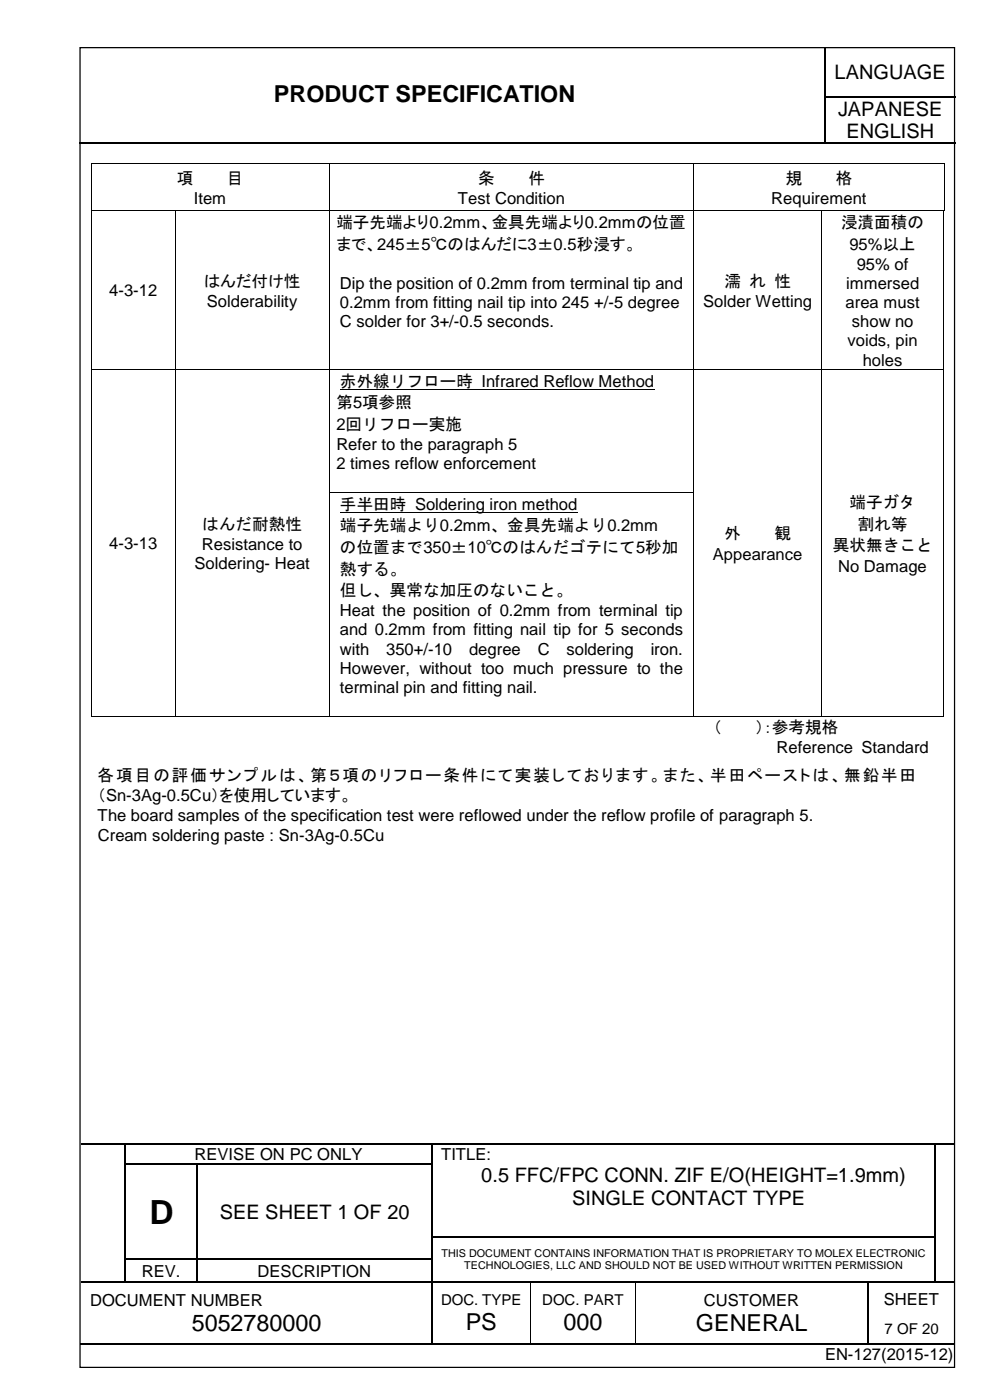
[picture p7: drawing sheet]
<svg xmlns="http://www.w3.org/2000/svg" width="210mm" height="297mm" viewBox="0 0 210 297" stroke-linecap="round" stroke-linejoin="round" font-family="sans-serif">
<defs><g id="words">
<text font-size="7.1" x="31.7" y="259.6">D</text>
<g font-size="5">
<text x="58.1" y="21.6">PRODUCT SPECIFICATION</text>
<text x="40.6" y="282.4">5052780000</text>
<text x="98.7" y="282.2">PS</text>
<text x="119.4" y="282.2">000</text>
<text x="147.6" y="282.4">GENERAL</text>
</g>
<g font-size="4.2">
<text x="176.9" y="16.7">LANGUAGE</text>
<text x="177.7" y="24.5">JAPANESE</text>
<text x="179.4" y="29.4">ENGLISH</text>
<text x="102" y="250.7">0.5 FFC/FPC CONN. ZIF E/O(HEIGHT=1.9mm)</text>
<text x="121.3" y="255.6">SINGLE CONTACT TYPE</text>
<text x="46.6" y="258.6">SEE SHEET 1 OF 20</text>
</g>
<g font-size="3.5">
<text x="37.5" y="39">項</text>
<text x="48.1" y="39">目</text>
<text x="101.4" y="39">条</text>
<text x="112" y="39">件</text>
<text x="166.6" y="39">規</text>
<text x="177.2" y="39">格</text>
<text x="41.1" y="43.3">Item</text>
<text x="97.1" y="43.3">Test Condition</text>
<text x="163.5" y="43.3">Requirement</text>
<text x="71.3" y="48.4">端子先端より0.2mm、金具先端より0.2mmの位置</text>
<text x="71.3" y="53">まで、245±5℃のはんだに3±0.5秒浸す。</text>
<text x="178.3" y="48.4">浸漬面積の</text>
<text x="180.1" y="53">95%以上</text>
<text x="181.6" y="57.3">95% of</text>
<text x="23.2" y="62.8">4-3-12</text>
<text x="43.2" y="60.8">はんだ付け性</text>
<text x="43.9" y="65.1">Solderability</text>
<text x="72.1" y="61.3">Dip the position of 0.2mm from terminal tip and</text>
<text x="72.1" y="65.4">0.2mm from fitting nail tip into 245 +/-5 degree</text>
<text x="149.1" y="65.1">Solder Wetting</text>
<text x="153.6" y="60.8">濡 れ 性</text>
<text x="179.3" y="65.4">area must</text>
<text x="179.4" y="61.3">immersed</text>
<text x="72.1" y="69.4">C solder for 3+/-0.5 seconds.</text>
<text x="180.6" y="69.4">show no</text>
<text x="179.7" y="73.5">voids, pin</text>
<text x="182.9" y="77.6">holes</text>
<text x="72.1" y="82.1">赤外線リフロー時 Infrared Reflow Method</text>
<text x="71.3" y="86.7">第5項参照</text>
<text x="71.3" y="91.2">2回リフロー実施</text>
<text x="71.3" y="95.5">Refer to the paragraph 5</text>
<text x="71.3" y="99.6">2 times reflow enforcement</text>
<text x="180.1" y="107.8">端子ガタ</text>
<text x="42.9" y="112.4">はんだ耐熱性</text>
<text x="72.1" y="108.2">手半田時 Soldering iron method</text>
<text x="72.1" y="112.8">端子先端より0.2mm、金具先端より0.2mm</text>
<text x="181.9" y="112.4">割れ等</text>
<text x="23.2" y="116.4">4-3-13</text>
<text x="42.8" y="116.7">Resistance to</text>
<text x="72.1" y="117.3">の位置まで350±10℃のはんだゴテにて5秒加</text>
<text x="151.2" y="118.7">Appearance</text>
<text x="153.6" y="114.4">外</text>
<text x="164.2" y="114.4">観</text>
<text x="176.6" y="117">異状無きこと</text>
<text x="41.2" y="120.7">Soldering- Heat</text>
<text x="72.1" y="121.9">熱する。</text>
<text x="177.7" y="121.3">No Damage</text>
<text x="72.1" y="126.5">但し、異常な加圧のないこと。</text>
<text x="72.1" y="130.7">Heat the position of 0.2mm from terminal tip</text>
<text x="72.1" y="134.8">and 0.2mm from fitting nail tip for 5 seconds</text>
<text x="72.1" y="138.9">with</text>
<text x="72.1" y="142.9">However, without too much pressure to the</text>
<text x="81.9" y="138.9">350+/-10</text>
<text x="99.5" y="138.9">degree</text>
<text x="114" y="138.9">C</text>
<text x="120.1" y="138.9">soldering</text>
<text x="137.9" y="138.9">iron.</text>
<text x="72.1" y="147">terminal pin and fitting nail.</text>
<text x="151.3" y="155.6">（</text>
<text x="160.1" y="155.6">）：参考規格</text>
<text x="164.6" y="159.8">Reference Standard</text>
<text x="20.7" y="165.6">各項目の評価サンプルは、第５項のリフロー条件にて実装しております。また、半田ペーストは、無鉛半田</text>
<text x="20.7" y="169.9">（Sn-3Ag-0.5Cu）を使用しています。</text>
<text x="20.7" y="174.1">The board samples of the specification test were reflowed under the reflow profile of paragraph 5.</text>
<text x="20.7" y="178.3">Cream soldering paste : Sn-3Ag-0.5Cu</text>
<text x="41.2" y="246.1">REVISE ON PC ONLY</text>
<text x="93.5" y="246.1">TITLE:</text>
<text x="30.1" y="270.8">REV.</text>
<text x="54.6" y="270.8">DESCRIPTION</text>
<text x="19.1" y="277">DOCUMENT NUMBER</text>
<text x="149.2" y="277">CUSTOMER</text>
<text x="187.4" y="276.8">SHEET</text>
<text x="174.9" y="288.6">EN-127(2015-12)</text>
</g>
<g font-size="3.2">
<text x="93.5" y="276.9">DOC. TYPE</text>
<text x="115" y="276.9">DOC. PART</text>
<text x="187.5" y="283">7 OF 20</text>
</g>
<g font-size="2.3">
<text x="93.6" y="266.6">THIS DOCUMENT CONTAINS INFORMATION THAT IS PROPRIETARY TO MOLEX ELECTRONIC</text>
<text x="98.4" y="269.3">TECHNOLOGIES, LLC AND SHOULD NOT BE USED WITHOUT WRITTEN PERMISSION</text>
</g>
</g></defs>
<g fill="none" stroke="#000" stroke-width=".25">
<path d="M175 10.2v10.2M16.8 30.4h158M175 20.6v9.7M175.1 20.5h27.4M175.1 30.4h27.4M17.2 242.6h9.3M26.6 242.8v4M26.6 247.1v4.8M26.6 252.2v4.9M26.6 257.3v4.9M26.7 242.6h64.8M26.7 247h15"/>
<path d="M41.8 247.1v4.8M41.8 252.2v4.9M41.8 257.3v4.9M42 247h49.5M91.6 242.8v4M91.6 247.1v4.8M91.6 252.2v4.9M91.6 257.3v4.9M91.8 242.6h106.3M198.2 242.8v4M198.2 247.1v4.8M198.2 252.2v4.9"/>
<path d="M198.2 257.3v4.9M198.4 242.6h4M17.2 272h9.3M26.6 262.5v4.6M26.6 267.3v4.6M26.7 267.2h15M26.7 272h15M41.8 262.5v4.6M41.8 267.3v4.6M42 267.2h49.5M42 272h49.5M91.6 262.5v4.6"/>
<path d="M91.6 267.3v4.6M91.6 272.2v12.9M91.8 262.3h106.3M91.8 272h20.6M112.6 272h22M134.9 272h49M184 272.2v12.9M184.1 272h14M198.2 262.5v4.6M198.2 267.3v4.6M198.4 272h4M16.9 285.2h74.6"/>
<path d="M91.8 285.2h20.6M112.6 285.2h22M134.9 285.2h49M184.1 285.2h18.3"/>
</g>
<g fill="#000">
<path d="M174.8 20.4h.3v.2h-.3z" fill-rule="evenodd"/>
<path d="M174.8 30.3h.3v.3h-.3z" fill-rule="evenodd"/>
<path d="M26.5 242.5h.2v.3h-.2z" fill-rule="evenodd"/>
<path d="M26.5 246.8h.2v.3h-.2z" fill-rule="evenodd"/>
<path d="M26.5 251.9h.2v.3h-.2z" fill-rule="evenodd"/>
<path d="M26.5 257.1h.2v.2h-.2z" fill-rule="evenodd"/>
<path d="M41.7 246.8h.3v.3h-.3z" fill-rule="evenodd"/>
<path d="M41.7 251.9h.3v.3h-.3z" fill-rule="evenodd"/>
<path d="M41.7 257.1h.3v.2h-.3z" fill-rule="evenodd"/>
<path d="M91.5 242.5h.3v.3h-.3z" fill-rule="evenodd"/>
<path d="M91.5 246.8h.3v.3h-.3z" fill-rule="evenodd"/>
<path d="M91.5 251.9h.3v.3h-.3z" fill-rule="evenodd"/>
<path d="M91.5 257.1h.3v.2h-.3z" fill-rule="evenodd"/>
<path d="M198.1 242.5h.3v.3h-.3z" fill-rule="evenodd"/>
<path d="M198.1 246.8h.3v.3h-.3z" fill-rule="evenodd"/>
<path d="M198.1 251.9h.3v.3h-.3z" fill-rule="evenodd"/>
<path d="M198.1 257.1h.3v.2h-.3z" fill-rule="evenodd"/>
<path d="M26.5 262.2h.2v.3h-.2z" fill-rule="evenodd"/>
<path d="M26.5 267.1h.2v.2h-.2z" fill-rule="evenodd"/>
<path d="M26.5 271.9h.2v.3h-.2z" fill-rule="evenodd"/>
<path d="M41.7 262.2h.3v.3h-.3z" fill-rule="evenodd"/>
<path d="M41.7 267.1h.3v.2h-.3z" fill-rule="evenodd"/>
<path d="M41.7 271.9h.3v.3h-.3z" fill-rule="evenodd"/>
<path d="M91.5 262.2h.3v.3h-.3z" fill-rule="evenodd"/>
<path d="M91.5 267.1h.3v.2h-.3z" fill-rule="evenodd"/>
<path d="M91.5 271.9h.3v.3h-.3z" fill-rule="evenodd"/>
<path d="M112.4 271.9h.2v.3h-.2z" fill-rule="evenodd"/>
<path d="M134.6 271.9h.3v.3h-.3z" fill-rule="evenodd"/>
<path d="M183.9 271.9h.2v.3h-.2z" fill-rule="evenodd"/>
<path d="M198.1 262.2h.3v.3h-.3z" fill-rule="evenodd"/>
<path d="M198.1 267.1h.3v.2h-.3z" fill-rule="evenodd"/>
<path d="M198.1 271.9h.3v.3h-.3z" fill-rule="evenodd"/>
<path d="M91.5 285.1h.3v.3h-.3z" fill-rule="evenodd"/>
<path d="M112.4 285.1h.2v.3h-.2z" fill-rule="evenodd"/>
<path d="M134.6 285.1h.3v.3h-.3z" fill-rule="evenodd"/>
<path d="M183.9 285.1h.2v.3h-.2z" fill-rule="evenodd"/>
</g>
<path d="M112.5 272.2v12.9M134.7 272.2v12.9" fill="none" stroke="#000" stroke-width=".21"/>
<path d="M55.6 15.8h112.4v9.7h-112.4z" fill-rule="evenodd" fill="#fff"/>
<path d="M17 10.1h185.4v280h-185.4z" fill="none" stroke="#000" stroke-width=".26"/>
<g fill="#000">
<path d="M19.2 34.6h.2v.2h-.2z" fill-rule="evenodd"/>
<path d="M19.2 34.6h.2v.2h-.2z" fill-rule="evenodd"/>
<path d="M69.7 34.6h.2v.2h-.2z" fill-rule="evenodd"/>
<path d="M147 34.6h.2v.2h-.2z" fill-rule="evenodd"/>
<path d="M200.2 34.6h.1v.2h-.1z" fill-rule="evenodd"/>
<path d="M200.2 34.6h.1v.2h-.1z" fill-rule="evenodd"/>
<path d="M19.2 44.7h.2v.1h-.2z" fill-rule="evenodd"/>
<path d="M37.1 44.7h.2v.1h-.2z" fill-rule="evenodd"/>
<path d="M69.7 44.7h.2v.1h-.2z" fill-rule="evenodd"/>
<path d="M147 44.7h.2v.1h-.2z" fill-rule="evenodd"/>
<path d="M174.2 44.7h.1v.1h-.1z" fill-rule="evenodd"/>
<path d="M199.9 44.7h.2v.1h-.2z" fill-rule="evenodd"/>
<path d="M200.1 44.7h.2v.1h-.2z" fill-rule="evenodd"/>
<path d="M200.2 44.7h.1v.1h-.1z" fill-rule="evenodd"/>
<path d="M200.2 44.7h.1v.1h-.1z" fill-rule="evenodd"/>
<path d="M19.2 78.4h.2v.1h-.2z" fill-rule="evenodd"/>
<path d="M37.1 78.4h.2v.1h-.2z" fill-rule="evenodd"/>
<path d="M69.7 78.4h.2v.1h-.2z" fill-rule="evenodd"/>
<path d="M147 78.4h.2v.1h-.2z" fill-rule="evenodd"/>
<path d="M174.2 78.4h.1v.1h-.1z" fill-rule="evenodd"/>
<path d="M199.9 78.4h.2v.1h-.2z" fill-rule="evenodd"/>
<path d="M19.2 104.5h.2v.1h-.2z" fill-rule="evenodd"/>
<path d="M37.1 104.5h.2v.1h-.2z" fill-rule="evenodd"/>
<path d="M69.7 104.5h.2v.1h-.2z" fill-rule="evenodd"/>
<path d="M147 104.5h.2v.1h-.2z" fill-rule="evenodd"/>
<path d="M174.2 104.5h.1v.1h-.1z" fill-rule="evenodd"/>
<path d="M199.9 104.5h.2v.1h-.2z" fill-rule="evenodd"/>
<path d="M19.2 151.8h.2v.2h-.2z" fill-rule="evenodd"/>
<path d="M19.2 151.8h.2v.2h-.2z" fill-rule="evenodd"/>
<path d="M37.1 151.8h.2v.2h-.2z" fill-rule="evenodd"/>
<path d="M69.7 151.8h.2v.2h-.2z" fill-rule="evenodd"/>
<path d="M147 151.8h.2v.2h-.2z" fill-rule="evenodd"/>
<path d="M174.2 151.8h.1v.2h-.1z" fill-rule="evenodd"/>
<path d="M199.9 151.8h.2v.2h-.2z" fill-rule="evenodd"/>
<path d="M199.9 151.8h.2v.2h-.2z" fill-rule="evenodd"/>
</g>
<g fill="none" stroke="#000" stroke-width=".21">
<path d="M19.3 34.8v9.9M19.4 34.7h50.3M69.8 34.8v9.9M69.9 34.7h77.1M147.1 34.8v9.9M147.2 34.7h53M200.2 34.8v9.9M19.3 44.8v33.6M19.4 44.8h17.7M37.2 44.8v33.6M37.3 44.8h32.4M69.8 44.8v33.6"/>
<path d="M69.9 44.8h77.1M147.1 44.8v33.6M147.2 44.8h27M174.2 44.8v33.6M174.3 44.8h25.6M200 44.8v33.6M19.3 78.5v26M19.4 78.5h17.7M37.2 78.5v26M37.3 78.5h32.4M69.8 78.5v26M69.9 78.5h77.1"/>
<path d="M147.1 78.5v26M147.2 78.5h27M174.2 78.5v26M174.3 78.5h25.6M200 78.5v26M72.1 82.6h66.7M19.3 104.6v47.2M37.2 104.6v47.2M69.8 104.6v47.2M69.9 104.5h77.1M72.1 108.7h50.4M147.1 104.6v47.2"/>
<path d="M174.2 104.6v47.2M200 104.6v47.2M19.4 151.9h17.7M37.3 151.9h32.4M69.9 151.9h77.1M147.2 151.9h27M174.3 151.9h25.6"/>
</g>
<use href="#words"/>
</svg>
